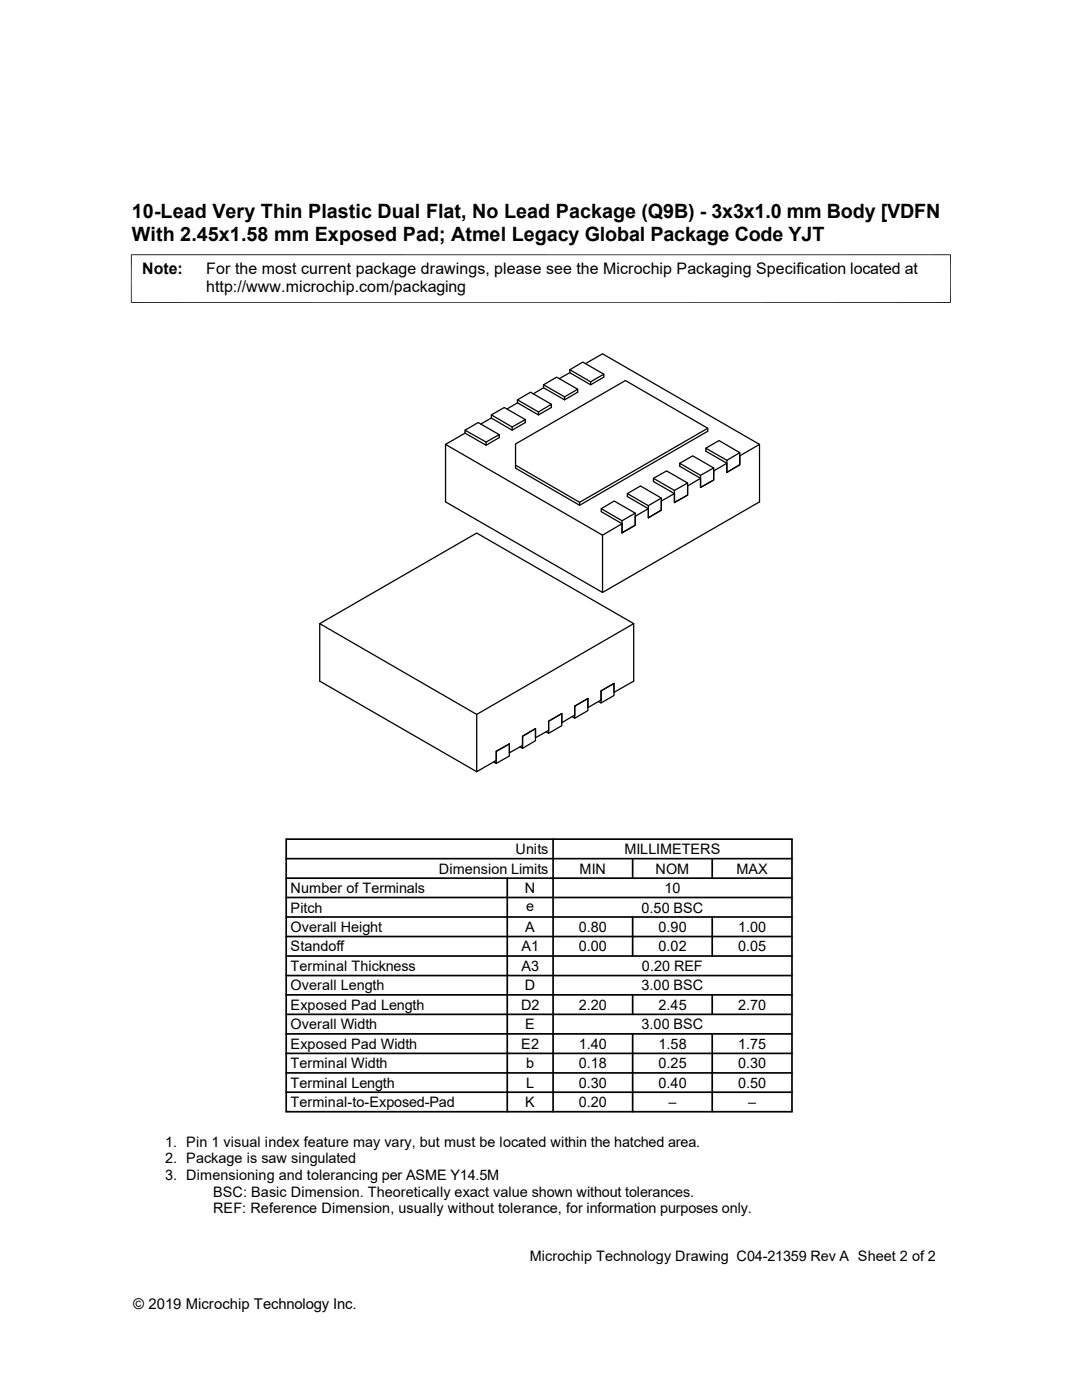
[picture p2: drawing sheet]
<svg xmlns="http://www.w3.org/2000/svg" width="216mm" height="279mm" viewBox="0 0 216 279" stroke-linecap="round" stroke-linejoin="round" font-family="sans-serif">
<defs><g id="words">
<g font-size="3.9">
<text x="26.3" y="43.5">10-Lead Very Thin Plastic Dual Flat, No Lead Package (Q9B) - 3x3x1.0 mm Body [VDFN]</text>
<text x="26.3" y="48">With 2.45x1.58 mm Exposed Pad; Atmel Legacy Global Package Code YJT</text>
</g>
<g font-size="3.2">
<text x="28.4" y="54.6">Note:</text>
<text x="41.1" y="54.6">For the most current package drawings, please see the Microchip Packaging Specification located at</text>
<text x="41.1" y="58.3">http://www.microchip.com/packaging</text>
</g>
<text font-size="3" x="26.6" y="261.3">© 2019 Microchip Technology Inc.</text>
<g font-size="2.9">
<text x="102.9" y="170.4">Units</text>
<text x="124.6" y="170.4">MILLIMETERS</text>
<text x="58" y="178.2">Number of Terminals</text>
<text x="87.5" y="174.3">Dimension Limits</text>
<text x="104.7" y="178.2">N</text>
<text x="115.7" y="174.3">MIN</text>
<text x="130.8" y="174.3">NOM</text>
<text x="132.6" y="178.2">10</text>
<text x="146.9" y="174.3">MAX</text>
<text x="58" y="186">Overall Height</text>
<text x="58" y="182.1">Pitch</text>
<text x="104.8" y="186">A</text>
<text x="105" y="181.8">e</text>
<text x="115.5" y="186">0.80</text>
<text x="128" y="182.1">0.50 BSC</text>
<text x="131.4" y="186">0.90</text>
<text x="147.3" y="186">1.00</text>
<text x="58" y="189.9">Standoff</text>
<text x="104.1" y="189.9">A1</text>
<text x="115.5" y="189.9">0.00</text>
<text x="131.4" y="189.9">0.02</text>
<text x="147.3" y="189.9">0.05</text>
<text x="58" y="193.8">Terminal Thickness</text>
<text x="58" y="197.7">Overall Length</text>
<text x="104.1" y="193.8">A3</text>
<text x="104.7" y="197.7">D</text>
<text x="128" y="197.7">3.00 BSC</text>
<text x="128.1" y="193.8">0.20 REF</text>
<text x="58" y="201.5">Exposed Pad Length</text>
<text x="104" y="201.5">D2</text>
<text x="115.5" y="201.5">2.20</text>
<text x="131.4" y="201.5">2.45</text>
<text x="147.3" y="201.5">2.70</text>
<text x="58" y="205.4">Overall Width</text>
<text x="58" y="209.3">Exposed Pad Width</text>
<text x="104" y="209.3">E2</text>
<text x="104.8" y="205.4">E</text>
<text x="115.5" y="209.3">1.40</text>
<text x="128" y="205.4">3.00 BSC</text>
<text x="131.4" y="209.3">1.58</text>
<text x="147.3" y="209.3">1.75</text>
<text x="58" y="213.2">Terminal Width</text>
<text x="105" y="213.2">b</text>
<text x="115.5" y="213.2">0.18</text>
<text x="131.4" y="213.2">0.25</text>
<text x="147.3" y="213.2">0.30</text>
<text x="58" y="217.1">Terminal Length</text>
<text x="58" y="221">Terminal-to-Exposed-Pad</text>
<text x="104.8" y="221">K</text>
<text x="105" y="217.1">L</text>
<text x="115.5" y="217.1">0.30</text>
<text x="115.5" y="221">0.20</text>
<text x="131.4" y="217.1">0.40</text>
<text x="133.4" y="221">–</text>
<text x="147.3" y="217.1">0.50</text>
<text x="149.3" y="221">–</text>
<text x="32.9" y="228.9">1. Pin 1 visual index feature may vary, but must be located within the hatched area.</text>
<text x="32.9" y="232.2">2. Package is saw singulated</text>
<text x="32.9" y="235.5">3. Dimensioning and tolerancing per ASME Y14.5M</text>
<text x="42.5" y="238.8">BSC: Basic Dimension. Theoretically exact value shown without tolerances.</text>
<text x="42.5" y="242.1">REF: Reference Dimension, usually without tolerance, for information purposes only.</text>
<text x="105.7" y="251.6">Microchip Technology Drawing C04-21359 Rev A Sheet 2 of 2</text>
</g>
</g></defs>
<g fill="none" stroke="#000" stroke-width=".25">
<path d="M103.3 79.8l2.6-1.5 4.1 2.4M108.5 77.4l4.1 2.4 2.7-1.5v-.6l-2.7 1.5v.6M108.5 77.4v-.6l4.1 2.4M108.5 76.8l2.6-1.5 4.2 2.4M108.5 77.4l-2.1 1.2M113.7 74.4l4.2 2.4 2.6-1.5v-.6l-2.6 1.5v.6M113.7 74.4v-.6l4.2 2.4M113.7 73.8l2.6-1.5 4.2 2.4M113.7 74.4l-2.1 1.2M116.8 72.6l3.4-2 31.4 18.1-4 2.3v1.8l-2.6 1.5M88.9 88.7v11.5l31.3 18 31.4-18v-11.5M92.8 86.4l4.2 2.5 2.6-1.6v-.6l-2.6 1.5v.7"/>
<path d="M92.8 86.4l-3.9 2.3 31.3 18.1 3.9-2.3M92.8 86.4v-.5l4.2 2.3M92.8 85.9l2.6-1.6 4.2 2.4M98 83.4l4.2 2.5 2.6-1.6v-.6l-2.6 1.5v.7M98 83.4v-.6l4.2 2.4M98 82.8l2.6-1.5 4.2 2.4M98 83.4l-2.1 1.2M102.9 88.6l21.9-12.7 16.4 9.6v.6l-25.5 14.7-12.8-7.4zM102.9 92.8l12.8 7.4v.6M103.3 80.4l4.1 2.4 2.6-1.5v-.6l-2.6 1.5v.6M103.3 80.4v-.6l4.1 2.4M103.3 80.4l-2.1 1.2"/>
<path d="M125.2 98.5l2.6-1.5 4.2 2.4v2.4l-2.6 1.5M130.4 95.5l2.6-1.5 4.2 2.4v2.4l-2.6 1.5M132 99.4l-2.6 1.5v2.4M134.6 98.5l-2.6 1.5v1.8l-2.6 1.5M134.6 97.9l-4.2-2.4v.6l4.2 2.4v1.8M135.6 92.5l2.6-1.5 4.2 2.4v2.4l-2.6 1.5M137.2 96.4l-2.6 1.5v2.4M139.8 94.9l-4.2-2.4v.5l4.2 2.5v1.8M139.8 95.5l-2.6 1.5v1.8l-2.6 1.5M140.8 89.5l2.7-1.6 4.1 2.4v2.5l-2.6 1.5M141.2 85.5l-25.5 14.7M142.4 93.4l-2.6 1.5v2.4"/>
<path d="M145 91.9l-4.2-2.4v.5l4.2 2.5v1.8M145 92.5l-2.6 1.5v1.8l-2.6 1.5M147.6 90.3l-2.6 1.6v2.4M120 101.5l2.6-1.5 4.1 2.4v2.4l-2.6 1.5M120.2 106.8v11.4M124.1 103.9l-4.1-2.4v.6l4.1 2.4v1.8M126.7 102.4l-2.6 1.5v2.4M129.4 100.9l-4.2-2.4v.6l4.2 2.4v1.8M129.4 101.5l-2.7 1.5v1.8l-2.6 1.5M63.8 124.5l31.3-18.1 31.3 18.1-31.3 18.1zM63.8 124.5v11.4l31.3 18.1 3.9-2.2v-1.9l2.6-1.4M117.3 139.4l-2.6 1.5v1.8l-2.6 1.5v-1.8"/>
<path d="M117.3 139.4l-2.6 1.5v2.4l-.5-.3M117.3 139.4v2.4l-2.6 1.5M122.5 136.4l-2.6 1.5v1.8l-2.6 1.5v-1.8M122.5 136.4l-2.6 1.5v2.4l-.5-.3M122.5 136.4v2.4l-2.6 1.5M126.4 124.5v11.4l-3.9 2.3v-1.8M95.1 142.6v11.4M101.6 148.5l-2.6 1.4v2.5l-.5-.3M101.6 148.5v2.4l-2.6 1.5M106.8 145.4l-2.5 1.5v1.9l-2.7 1.4v-1.7M106.8 145.4l-2.5 1.5v2.5l-.6-.3M106.8 145.4v2.4l-2.5 1.6"/>
<path d="M112.1 142.4l-2.6 1.5v1.9l-2.7 1.4v-1.8M112.1 142.4l-2.6 1.5v2.4l-.5-.2M112.1 142.4v2.4l-2.6 1.5"/>
</g>
<path d="M26.1 50.8h163.6M26.2 50.8v9.7M189.7 50.8v9.7M26.1 60.4h163.6" fill="none" stroke="#000" stroke-width=".2"/>
<g fill="none" stroke="#000" stroke-width=".34">
<path d="M57.1 179.1h100.9M57.1 175.3h100.9M57.1 171.4h100.9M57.1 167.5h100.9v54.4h-100.9zM101.2 175.3v46.6M110.4 167.5v54.4M126.2 171.4v3.9M142.1 171.4v3.9M57.1 186.9h100.9M57.1 183h100.9M57.1 198.5h100.9M57.1 194.7h100.9"/>
<path d="M57.1 190.8h100.9M126.2 183v7.8M126.2 198.5v3.9M142.1 183v7.8M142.1 198.5v3.9M57.1 214.1h100.9M57.1 206.3h100.9M57.1 202.4h100.9M57.1 210.2h100.9M57.1 218h100.9M126.2 206.3v15.6M142.1 206.3v15.6"/>
</g>
<use href="#words"/>
</svg>
